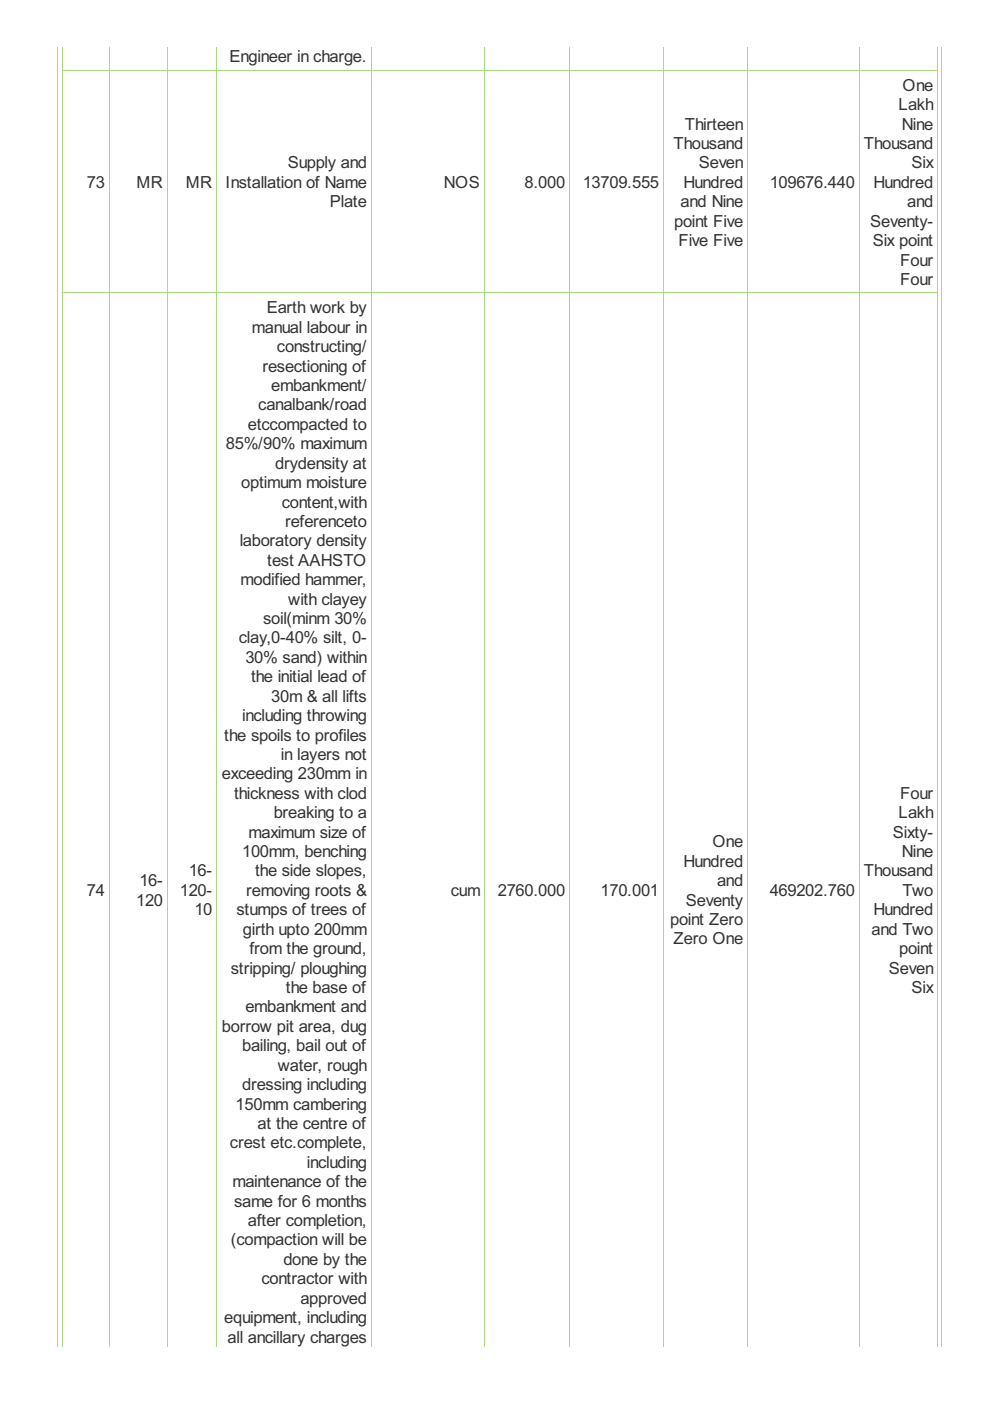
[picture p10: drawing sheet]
<svg xmlns="http://www.w3.org/2000/svg" width="210mm" height="297mm" viewBox="0 0 210 297" stroke-linecap="round" stroke-linejoin="round" font-family="sans-serif">
<defs><g id="words">
<g font-size="3.9" fill="#333">
<text x="48.6" y="13.3">Engineer in charge.</text>
<text x="190.5" y="23.4">Lakh</text>
<text x="191.4" y="19.3">One</text>
<text x="145.2" y="27.5">Thirteen</text>
<text x="191.2" y="27.5">Nine</text>
<text x="61" y="35.7">Supply and</text>
<text x="142.8" y="31.6">Thousand</text>
<text x="148.2" y="35.7">Seven</text>
<text x="183.1" y="31.6">Thousand</text>
<text x="193.3" y="35.7">Six</text>
<text x="18.4" y="39.8">73</text>
<text x="28.9" y="39.8">MR</text>
<text x="39.4" y="39.8">MR</text>
<text x="47.8" y="39.8">Installation of Name</text>
<text x="94.1" y="39.8">NOS</text>
<text x="111.2" y="39.8">8.000</text>
<text x="123.6" y="39.8">13709.555</text>
<text x="144.9" y="39.8">Hundred</text>
<text x="163.2" y="39.8">109676.440</text>
<text x="185.2" y="39.8">Hundred</text>
<text x="69.9" y="44">Plate</text>
<text x="144.3" y="44">and Nine</text>
<text x="192.4" y="44">and</text>
<text x="142.9" y="48.1">point Five</text>
<text x="143.9" y="52.2">Five Five</text>
<text x="184.5" y="48.1">Seventy-</text>
<text x="185" y="52.2">Six point</text>
<text x="190.9" y="56.3">Four</text>
<text x="190.9" y="60.4">Four</text>
<text x="53.4" y="70.5">manual labour in</text>
<text x="56.5" y="66.4">Earth work by</text>
<text x="58.7" y="74.7">constructing/</text>
<text x="55.6" y="78.8">resectioning of</text>
<text x="57.5" y="82.9">embankment/</text>
<text x="54.8" y="87">canalbank/road</text>
<text x="47.9" y="95.3">85%/90% maximum</text>
<text x="52.5" y="91.1">etccompacted to</text>
<text x="58.4" y="99.4">drydensity at</text>
<text x="51.2" y="103.5">optimum moisture</text>
<text x="59.7" y="107.6">content,with</text>
<text x="60.4" y="111.7">referenceto</text>
<text x="50.8" y="115.8">laboratory density</text>
<text x="56.7" y="120">test AAHSTO</text>
<text x="51" y="124.1">modified hammer,</text>
<text x="61.1" y="128.2">with clayey</text>
<text x="50.6" y="136.4">clay,0-40% silt, 0-</text>
<text x="55.8" y="132.3">soil(minm 30%</text>
<text x="52" y="140.5">30% sand) within</text>
<text x="53.2" y="144.7">the initial lead of</text>
<text x="57.5" y="148.8">30m &amp; all lifts</text>
<text x="51.3" y="152.9">including throwing</text>
<text x="47.6" y="157">the spoils to profiles</text>
<text x="59.6" y="161.1">in layers not</text>
<text x="47" y="165.2">exceeding 230mm in</text>
<text x="49.6" y="169.4">thickness with clod</text>
<text x="58" y="173.5">breaking to a</text>
<text x="190.5" y="173.5">Lakh</text>
<text x="190.9" y="169.4">Four</text>
<text x="52.7" y="177.6">maximum size of</text>
<text x="151.1" y="179.7">One</text>
<text x="189.3" y="177.6">Sixty-</text>
<text x="40" y="185.8">16-</text>
<text x="51.3" y="181.7">100mm, benching</text>
<text x="54.1" y="185.8">the side slopes,</text>
<text x="144.9" y="183.8">Hundred</text>
<text x="183.1" y="185.8">Thousand</text>
<text x="191.2" y="181.7">Nine</text>
<text x="18.4" y="189.9">74</text>
<text x="29.5" y="187.9">16-</text>
<text x="38.1" y="189.9">120-</text>
<text x="52.2" y="189.9">removing roots &amp;</text>
<text x="95.6" y="189.9">cum</text>
<text x="105.5" y="189.9">2760.000</text>
<text x="127.3" y="189.9">170.001</text>
<text x="152" y="187.9">and</text>
<text x="163.2" y="189.9">469202.760</text>
<text x="191.4" y="189.9">Two</text>
<text x="28.9" y="192">120</text>
<text x="41.2" y="194.1">10</text>
<text x="50.1" y="194.1">stumps of trees of</text>
<text x="142.1" y="196.1">point Zero</text>
<text x="145.4" y="192">Seventy</text>
<text x="185.2" y="194.1">Hundred</text>
<text x="51.5" y="198.2">girth upto 200mm</text>
<text x="52.9" y="202.3">from the ground,</text>
<text x="142.8" y="200.2">Zero One</text>
<text x="184.8" y="198.2">and Two</text>
<text x="190.6" y="202.3">point</text>
<text x="48.9" y="206.4">stripping/ ploughing</text>
<text x="188.5" y="206.4">Seven</text>
<text x="52" y="214.7">embankment and</text>
<text x="60.6" y="210.5">the base of</text>
<text x="193.3" y="210.5">Six</text>
<text x="47" y="218.8">borrow pit area, dug</text>
<text x="51.3" y="222.9">bailing, bail out of</text>
<text x="58.9" y="227">water, rough</text>
<text x="51.3" y="231.1">dressing including</text>
<text x="50" y="235.2">150mm cambering</text>
<text x="54.6" y="239.4">at the centre of</text>
<text x="48.8" y="243.5">crest etc.complete,</text>
<text x="49.3" y="251.7">maintenance of the</text>
<text x="65.1" y="247.6">including</text>
<text x="49.6" y="255.8">same for 6 months</text>
<text x="52.5" y="259.9">after completion,</text>
<text x="48.9" y="264.1">(compaction will be</text>
<text x="60.1" y="268.2">done by the</text>
<text x="55.5" y="272.3">contractor with</text>
<text x="47.6" y="280.5">equipment, including</text>
<text x="63.7" y="276.4">approved</text>
<text x="48.2" y="284.6">all ancillary charges</text>
</g>
</g></defs>
<g fill="none" stroke="#a8da7f" stroke-width=".21">
<path d="M12.1 9.9v275.7M13.1 14.9h185.8M13.2 9.9v275.7M23.1 9.9v275.7M35.5 9.9v275.7M45.9 9.9v275.7M78.7 9.9v275.7M102.7 9.9v275.7M120.7 9.9v275.7M140.6 9.9v275.7M158.5 9.9v275.7M182.1 9.9v275.7"/>
<path d="M198.8 9.9v275.7M199.6 9.9v275.7M13.1 62.1h185.8"/>
</g>
<use href="#words"/>
</svg>
